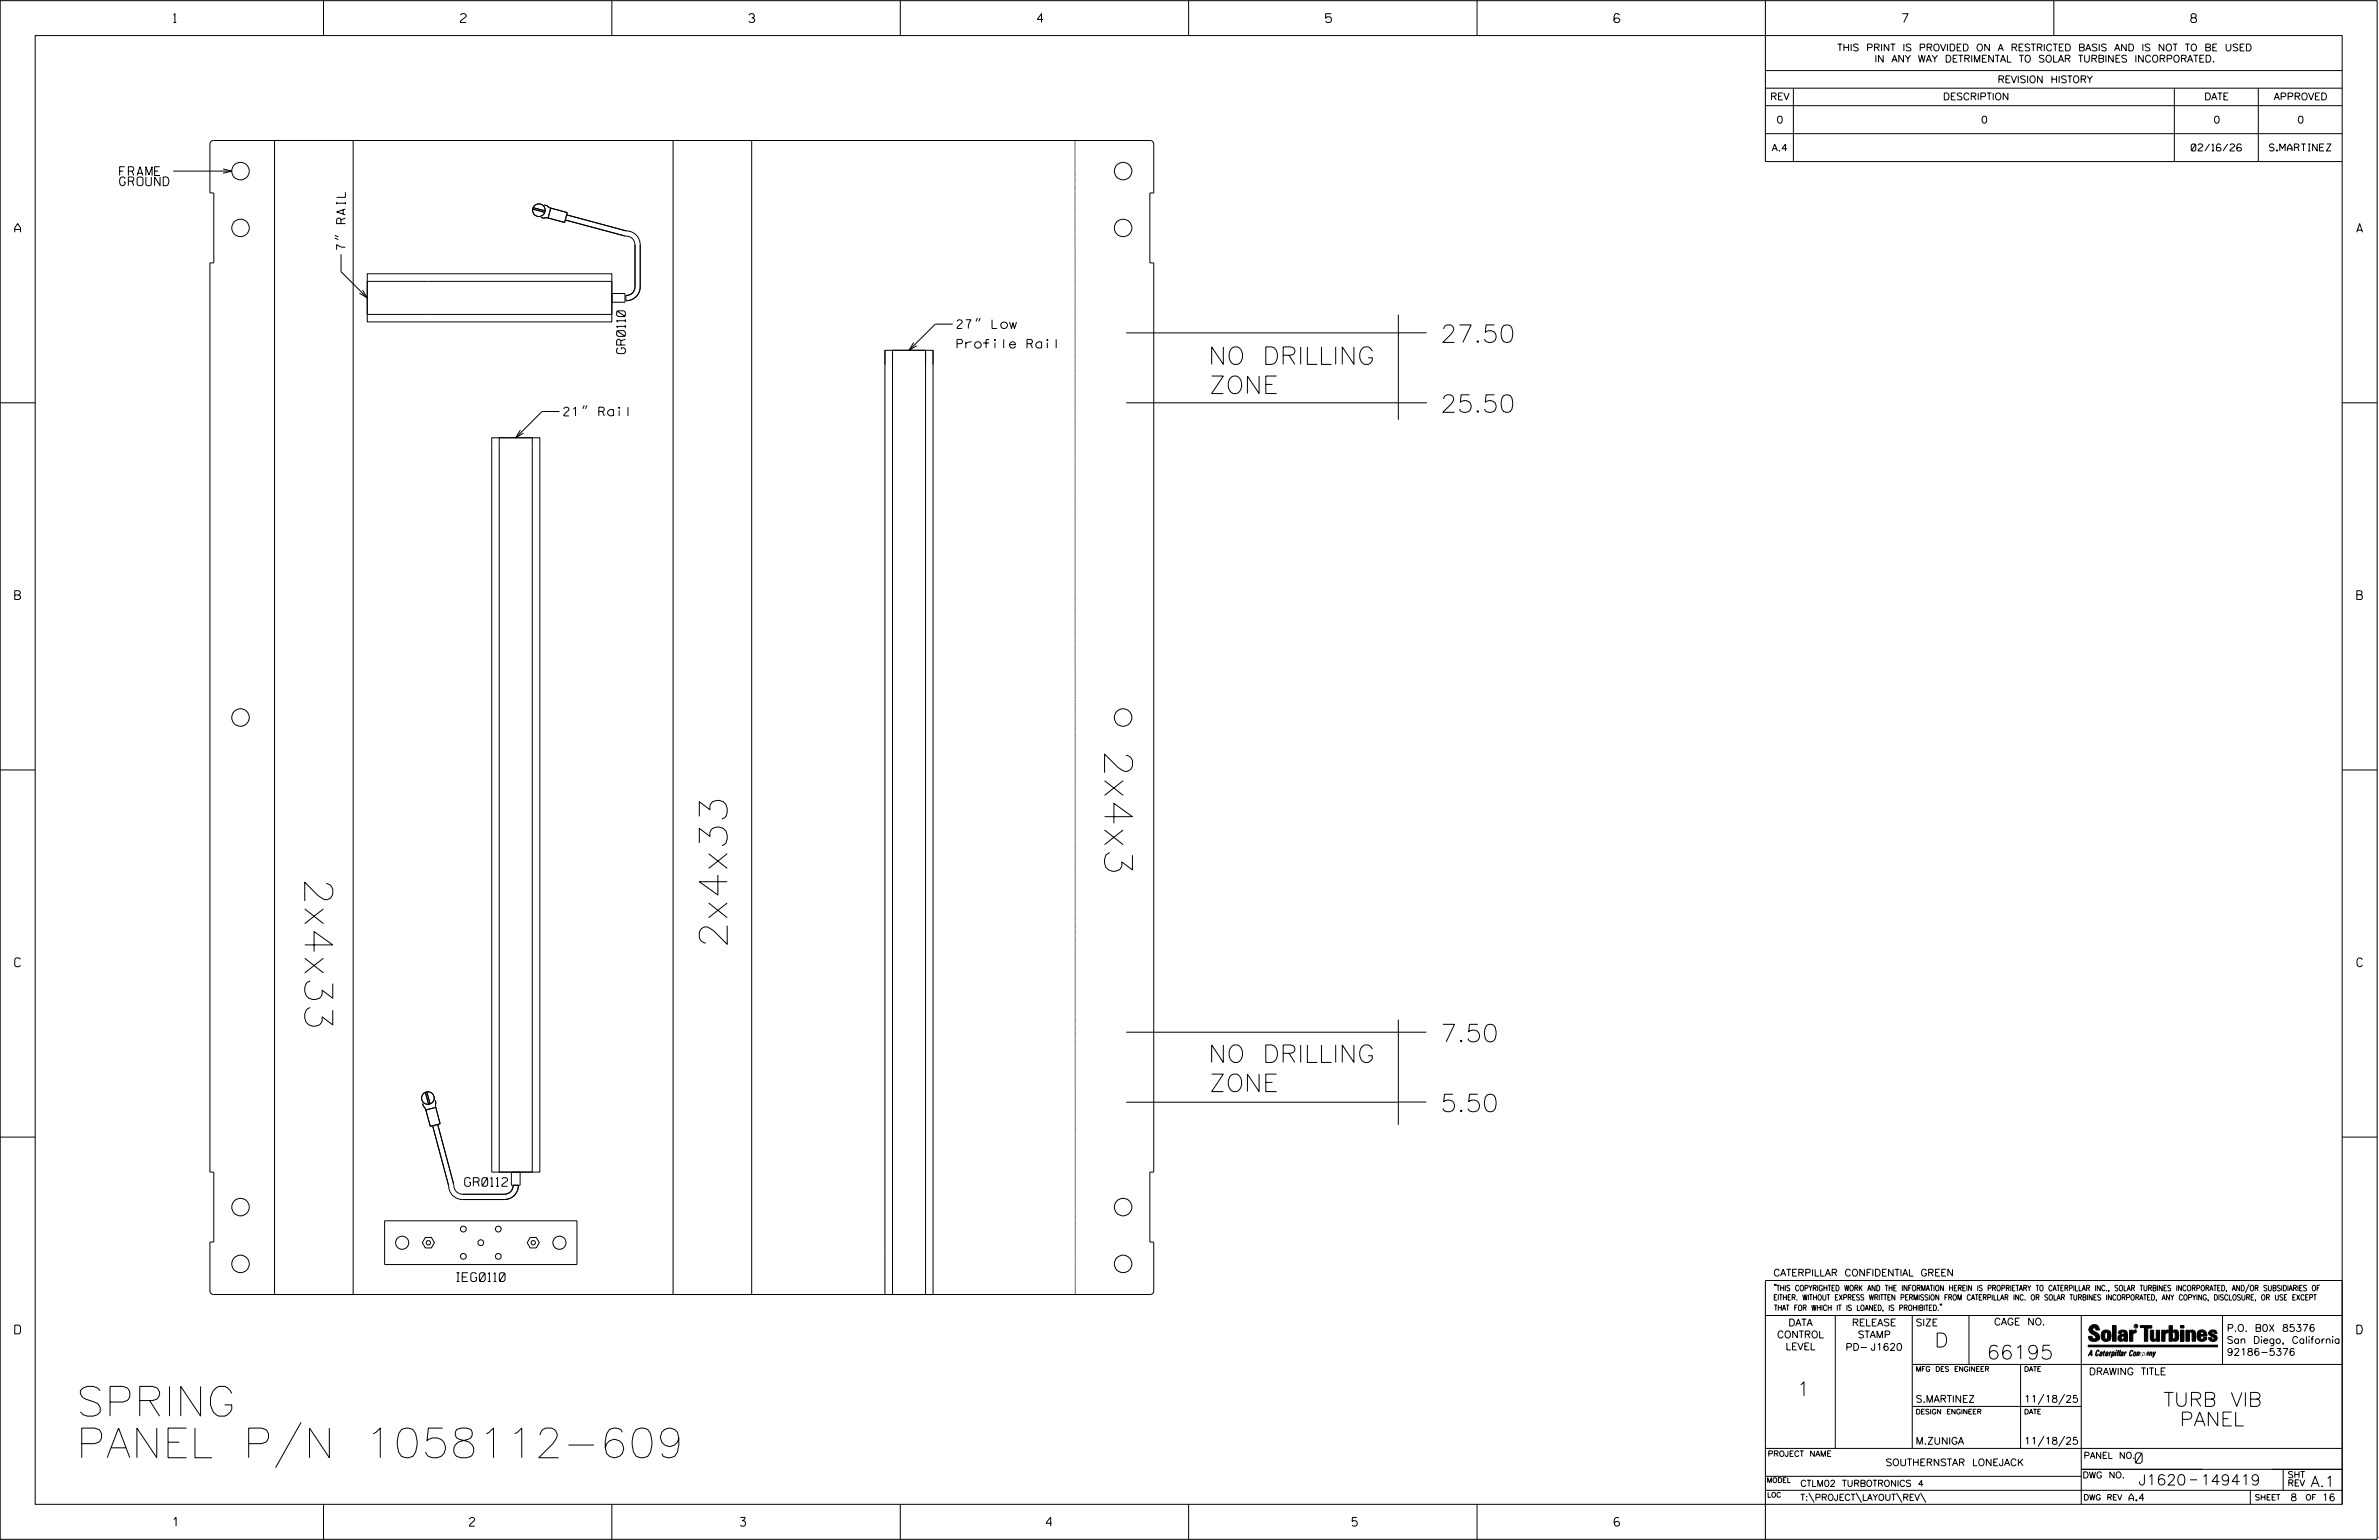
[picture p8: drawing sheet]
<svg xmlns="http://www.w3.org/2000/svg" width="864mm" height="559mm" viewBox="0 0 864 559" stroke-linecap="round" stroke-linejoin="round" font-family="sans-serif">
<defs><g id="words">
<g font-size="10.8">
<text x="27.6" y="513.9">SPRING</text>
<text x="27.6" y="529">PANEL P/N 1058112-609</text>
</g>
<g font-size="10.2">
<text x="401" y="272.2" transform="rotate(90 401 272.2)">2x4x3</text>
<text x="110.6" y="318.7" transform="rotate(90 110.6 318.7)">2x4x33</text>
<text x="264" y="344.1" transform="rotate(-90 264 344.1)">2x4x33</text>
</g>
<g font-size="6.3">
<text x="522.9" y="124.2">27.50</text>
<text x="438.6" y="132.2">NO DRILLING</text>
<text x="438.9" y="142.8">ZONE</text>
<text x="522.9" y="149.6">25.50</text>
<text x="522.9" y="378">7.50</text>
<text x="438.6" y="385.5">NO DRILLING</text>
<text x="438.9" y="396.1">ZONE</text>
<text x="522.9" y="403.4">5.50</text>
</g>
<g font-size="5.1">
<text x="702.3" y="488.8">D</text>
<text x="721.2" y="493.2">66195</text>
<text x="652.2" y="506.5">1</text>
<text x="785.3" y="510.3">TURB VIB</text>
<text x="791.3" y="517.4">PANEL</text>
</g>
<g font-size="3.8">
<text x="775.1" y="531">0</text>
<text x="776.3" y="538.9">J1620</text>
<text x="798.8" y="538.9">149419</text>
<text x="838.8" y="539.5">A.1</text>
</g>
<g font-size="3.2">
<text x="63" y="8.2">1</text>
<text x="167.2" y="8.2">2</text>
<text x="271.8" y="8.2">3</text>
<text x="376.5" y="8.2">4</text>
<text x="481.2" y="8.2">5</text>
<text x="690.6" y="8.2">7</text>
<text x="795.3" y="8.2">8</text>
<text x="43.4" y="63.7">FRAME</text>
<text x="43.4" y="67.4">GROUND</text>
<text x="5.4" y="84.3">A</text>
<text x="855.5" y="84.3">A</text>
<text x="125.4" y="90.6" transform="rotate(-90 125.4 90.6)">7&quot; RAIL</text>
<text x="347.4" y="119.2">27&quot; Low</text>
<text x="227" y="128.3" transform="rotate(-90 227 128.3)">GR0110</text>
<text x="347.4" y="126.3">Profile Rail</text>
<text x="204.7" y="150.9">21&quot; Rail</text>
<text x="5.4" y="217.5">B</text>
<text x="855.6" y="217.5">B</text>
<text x="5.4" y="350.8">C</text>
<text x="855.6" y="350.8">C</text>
<text x="168.7" y="430.5">GR0112</text>
<text x="165.7" y="465">IEG0110</text>
<text x="5.4" y="484">D</text>
<text x="855.6" y="484">D</text>
<text x="62.8" y="553.8">1</text>
<text x="170.4" y="553.8">2</text>
<text x="268.8" y="553.8">3</text>
<text x="379.8" y="553.8">4</text>
<text x="490.8" y="553.8">5</text>
<text x="585.9" y="553.8">6</text>
</g>
<g font-size="2.5">
<text x="666.9" y="18.5">THIS PRINT IS PROVIDED ON A RESTRICTED BASIS AND IS NOT TO BE USED</text>
<text x="680.5" y="22.6">IN ANY WAY DETRIMENTAL TO SOLAR TURBINES INCORPORATED.</text>
<text x="725.1" y="30">REVISION HISTORY</text>
<text x="642.6" y="36.3">REV</text>
<text x="705.3" y="36.3">DESCRIPTION</text>
<text x="800.2" y="36.3">DATE</text>
<text x="825.4" y="36.3">APPROVED</text>
<text x="644.9" y="44.7">0</text>
<text x="719.1" y="44.7">0</text>
<text x="803.5" y="44.7">0</text>
<text x="834" y="44.7">0</text>
<text x="643.2" y="54.8">A.4</text>
<text x="795.4" y="54.8">02/16/26</text>
<text x="823.8" y="54.8">S.MARTINEZ</text>
<text x="643.8" y="463">CATERPILLAR CONFIDENTIAL GREEN</text>
<text x="645.1" y="485.5">CONTROL</text>
<text x="649.2" y="481.1">DATA</text>
<text x="672.3" y="481.1">RELEASE</text>
<text x="674.4" y="485.5">STAMP</text>
<text x="695.4" y="481.1">SIZE</text>
<text x="723.8" y="480.8">CAGE NO.</text>
<text x="808.4" y="483.1">P.O. B0X 85376</text>
<text x="648.2" y="489.8">LEVEL</text>
<text x="669.9" y="490">PD- J1620</text>
<text x="808.4" y="487.5">San Diego, California</text>
<text x="808.4" y="491.8">92186-5376</text>
<text x="758.3" y="498.9">DRAWING TITLE</text>
<text x="695.4" y="508.9">S.MARTINEZ</text>
<text x="734.8" y="508.9">11/18/25</text>
<text x="695.4" y="524.1">M.ZUNIGA</text>
<text x="734.8" y="524.1">11/18/25</text>
<text x="684.5" y="531.9">SOUTHERNSTAR LONEJACK</text>
<text x="772.8" y="544.6">A.4</text>
<text x="831.4" y="544.6">8</text>
<text x="842.9" y="544.6">16</text>
</g>
<g font-size="2.3">
<text x="756.4" y="529.2">PANEL NO.</text>
<text x="653.5" y="539.4">CTLM02 TURBOTRONICS 4</text>
<text x="756" y="536.3">DWG NO.</text>
<text x="830.4" y="539.3">REV</text>
<text x="830.4" y="536.2">SHT</text>
<text x="653.5" y="544.5">T:\PROJECT\LAYOUT\REV\</text>
</g>
<g font-size="2">
<text x="643.8" y="468.4">&quot;THIS COPYRIGHTED WORK AND THE INFORMATION HEREIN IS PROPRIETARY TO CATERPILLAR INC., SOLAR TURBINES INCORPORATED, AND/OR SUBSIDIARIES OF</text>
<text x="643.8" y="471.8">EITHER. WITHOUT EXPRESS WRITTEN PERMISSION FROM CATERPILLAR INC. OR SOLAR TURBINES INCORPORATED, ANY COPYING, DISCLOSURE, OR USE EXCEPT</text>
<text x="644" y="475.6">THAT FOR WHICH IT IS LOANED, IS PROHIBITED.&quot;</text>
<text x="641.7" y="528.5">PROJECT NAME</text>
<text x="756.3" y="544.3">DWG REV</text>
<text x="818.5" y="544.3">SHEET</text>
<text x="836.9" y="544.3">OF</text>
</g>
<g font-size="1.8">
<text x="695.4" y="497.6">MFG DES ENGINEER</text>
<text x="734.8" y="497.6">DATE</text>
<text x="695.4" y="513.1">DESIGN ENGINEER</text>
<text x="734.8" y="513.1">DATE</text>
<text x="641.3" y="538">MODEL</text>
<text x="641.5" y="543.3">LOC</text>
</g>
<text font-size=".9" x="775.1" y="481.7">R</text>
</g></defs>
<g fill="none" stroke="#000" stroke-width=".36">
<path d="M.1 .2h862.8v558.4h-862.8zM12.8 12.9h837.4v533h-837.4zM117.4 .2v12.7M222.1 .2v12.7M326.8 .2v12.7M431.5 .2v12.7M536.2 .2v12.7M587.9 5.5l-.5-.5h-1l-.5 1v1.7l.5 .4h1l.6-.4v-.6l-.6-.5h-1l-.5 .5M640.9 .2v58.4h209.3M745.6 .2v12.7M640.9 25.6h209.3M640.9 32h209.3"/>
<path d="M640.9 38.3h209.3M651 32v26.6M789.3 32v26.6M819.8 32v26.6M76.6 51.4l.9-.4h340a1.33 1.33 0 0 1 1.3 1.2v17.8h-1.4v25.4h1.4v329.9h-1.4v25.4h1.4v17.8a1.33 1.33 0 0 1-1.3 1.2h-340a1.33 1.33 0 0 1-1.3-1.2v-17.8h1.4v-25.4h-1.4v-329.9h1.4v-25.4h-1.4v-17.8zM99.7 51v418.7M128.2 51v418.7M244.3 51v418.7h28.6v-418.7M390.2 51l.1 191.7M640.9 48.5h209.3M62.9 62.1h21.2M81 61.3l3.1 .8-3.1 .8"/>
<path d="M193.4 75.9l4.3 1.1M193.5 75.4l4.4 1.1M196.4 78.9l1 .3h1.8M197.6 74.4l1 .2 1.6 1M199.9 75.5l6 1.6-.9 3.6-6-1.6zM205.7 78l21.6 5.8a5.1 5.1 0 0 1 5.1 5.1v15.1a5.1 5.1 0 0 1-5.2 5.1v-1.9a3.1 3.1 0 0 0 3.3-3.2v-15.1a3.3 3.3 0 0 0-3.7-3.3l-21.6-5.8M121.5 86.4l1.3 .5M121.5 85.4l1.3 .5M123.8 92.2v6.4l9.5 9.5M131.6 105.3l1.7 2.8-2.8-1.7M155.5 116.8h66.6v-17.5h-88.8v17.5h22.2M155.5 114.1h66.6v-12h-88.8v12h22.3"/>
<path d="M222.1 106.5h4.8v3.2h-4.8zM345.8 117.6h-6.3l-9.5 9.5M354.8 115.4l-.5 1.2M355.8 115.4l-.5 1.2M507.6 114.2v38.1M321.2 132.3v-5.2h17.5v5.2M321.2 127.1v342.6M324 132.3v-5.2h12v5.2M324 127.1v342.6M331.6 124.3l-1.6 2.8 2.8-1.7M336 127.1v342.6M338.7 127.1v342.6"/>
<path d="M517.8 120.8h-109M.1 146.2h12.7M178.5 158.9h17.5v266.4h-17.5zM181.2 158.9h12v266.4h-12zM188.9 156l-1.7 2.9 2.8-1.7M203.1 149.3h-6.4l-9.5 9.6M212.1 147.1l-.5 1.2M213.1 147.1l-.6 1.2M408.8 146.2h109.2M850.2 146.2h12.7M390.3 178.2h.1M390.3 178.4h.1"/>
<path d="M390.3 178.7h.1M390.3 178.9h.1M390.3 179.1h.1M390.3 179.6h.1M390.3 179.7h.1M390.3 179.9h.1M390.3 180.2h.1M390.3 180.4h.1M390.3 180.6h.1M390.3 180.9h.1M390.3 181.1h.1M390.3 181.2v.1"/>
<path d="M390.3 181.6h.1M390.3 181.7v.1M390.3 181.9h.1M390.3 182.4h.1M390.3 182.6h.1M390.3 182.8h.1M390.3 183.1h.1M390.3 183.3h.1M390.3 183.4h.1M390.3 183.8h.1M390.3 183.9h.1M390.3 184.1h.1"/>
<path d="M390.3 184.4h.1M390.3 184.6h.1M390.3 184.8h.1M390.3 184.9v.1M390.3 185.3h.1M390.3 185.4v.1M390.3 185.6h.1M390.3 186h.1M390.3 186.1h.1M390.3 186.3h.1M390.3 186.6h.1M390.3 186.8h.1"/>
<path d="M390.3 187h.1M390.3 187.5h.1M390.3 187.6h.1M390.3 187.8h.1M390.3 188.1h.1M390.3 188.3h.1M390.3 188.5h.1M390.3 188.8h.1M390.3 189h.1M390.3 189.1v.1M390.3 189.5h.1M390.3 189.7h.1"/>
<path d="M390.3 189.8h.1M390.3 190.3h.1M390.3 190.5h.1M390.3 190.7h.1M390.3 191h.1M390.3 191.2h.1M390.3 191.3h.1M390.3 191.7h.1M390.3 191.8h.1M390.3 192h.1M390.3 192.3v.1M390.3 192.5h.1"/>
<path d="M390.3 192.7h.1M390.3 192.8v.1M390.3 193.2h.1M390.3 193.4h.1M390.3 193.5h.1M390.3 193.9h.1M390.3 194h.1M390.3 194.2h.1M390.3 194.5h.1M390.3 194.7h.1M390.3 194.9h.1M390.3 195.4h.1"/>
<path d="M390.3 195.5h.1M390.3 195.7h.1M390.3 196v.1M390.3 196.2h.1M390.3 196.4h.1M390.3 196.7h.1M390.3 196.9h.1M390.3 197v.1M390.3 197.4h.1M390.3 197.6h.1M390.3 197.7h.1M390.3 198.2h.1"/>
<path d="M390.3 198.4h.1M390.3 198.6h.1M390.3 198.9h.1M390.3 199.1h.1M390.3 199.2h.1M390.3 199.6h.1M390.3 199.7h.1M390.3 199.9h.1M390.3 200.2v.1M390.3 200.4h.1M390.3 200.6h.1M390.3 200.7v.1"/>
<path d="M390.3 201.1h.1M390.3 201.3h.1M390.3 201.4h.1M390.3 201.8h.1M390.3 201.9h.1M390.3 202.1h.1M390.3 202.4h.1M390.3 202.6h.1M390.3 202.8h.1M390.3 203.1h.1M390.3 203.3h.1M390.3 203.4h.1"/>
<path d="M390.3 203.6h.1M390.3 203.9v.1M390.3 204.1h.1M390.3 204.3h.1M390.3 204.6h.1M390.3 204.8h.1M390.3 205h.1M390.3 205.3h.1M390.3 205.5h.1M390.3 205.6h.1M390.3 206.1h.1M390.3 206.3h.1"/>
<path d="M390.3 206.5h.1M390.3 206.8h.1M390.3 207h.1M390.3 207.1h.1M390.3 207.5h.1M390.3 207.6v.1M390.3 207.8h.1M390.3 208.1v.1M390.3 208.3h.1M390.3 208.5h.1M390.3 208.7h.1M390.3 209h.1"/>
<path d="M390.3 209.2h.1M390.3 209.3h.1M390.3 209.7h.1M390.3 209.8h.1M390.3 210h.1M390.3 210.3h.1M390.3 210.5h.1M390.3 210.7h.1M390.3 211h.1M390.3 211.2h.1M390.3 211.3v.1M390.3 211.5h.1"/>
<path d="M390.3 211.8v.1M390.3 212h.1M390.3 212.2h.1M390.3 212.5h.1M390.3 212.7h.1M390.3 212.9h.1M390.3 213.2h.1M390.3 213.4h.1M390.3 213.5h.1M390.3 214h.1M390.3 214.2h.1M390.3 214.4h.1"/>
<path d="M390.3 214.7h.1M390.3 214.9h.1M390.3 215h.1M390.3 215.4h.1M390.3 215.5v.1M390.3 215.7h.1M390.3 216v.1M390.3 216.2h.1M390.3 216.4h.1M390.3 216.9h.1M390.3 217.1h.1M390.3 217.2h.1"/>
<path d="M390.3 217.6h.1M390.3 217.7h.1M390.3 217.9h.1M390.3 218.2h.1M390.3 218.4h.1M390.3 218.6h.1M390.3 218.9h.1M390.3 219.1h.1M390.3 219.2v.1M390.3 219.4h.1M390.3 219.7v.1M390.3 219.9h.1"/>
<path d="M390.3 220.1h.1M390.3 220.4h.1M390.3 220.6h.1M390.3 220.8h.1M390.3 221.1h.1M390.3 221.3h.1M390.3 221.4h.1M390.3 221.9h.1M390.3 222.1h.1M390.3 222.3h.1M390.3 222.6h.1M390.3 222.8h.1"/>
<path d="M390.3 222.9v.1M390.3 223.3h.1M390.3 223.4v.1M390.3 223.6h.1M390.3 224h.1M390.3 224.1h.1M390.3 224.3h.1M390.3 224.8h.1M390.3 225h.1M390.3 225.1h.1M390.3 225.5h.1M390.3 225.6h.1"/>
<path d="M390.3 225.8h.1M390.3 226.1h.1M390.3 226.3h.1M390.3 226.5h.1M390.3 226.8h.1M390.3 227h.1M390.3 227.1v.1M390.3 227.3h.1M390.3 227.6v.1M390.3 227.8h.1M390.3 228h.1M390.3 228.3h.1"/>
<path d="M390.3 228.5h.1M390.3 228.7h.1M390.3 229h.1M390.3 229.2h.1M390.3 229.3h.1M390.3 229.8h.1M390.3 230h.1M390.3 230.2h.1M390.3 230.5h.1M390.3 230.7h.1M390.3 230.8v.1M390.3 231.2h.1"/>
<path d="M390.3 231.3v.1M390.3 231.5h.1M390.3 231.9h.1M390.3 232h.1M390.3 232.2h.1M390.3 232.7h.1M390.3 232.9h.1M390.3 233h.1M390.3 233.4h.1M390.3 233.5h.1M390.3 233.7h.1M390.3 234h.1"/>
<path d="M390.3 234.2h.1M390.3 234.4h.1M390.3 234.7h.1M390.3 234.9h.1M390.3 235v.1M390.3 235.2h.1M390.3 235.6h.1M390.3 235.7h.1M390.3 235.9h.1M390.3 236.2h.1M390.3 236.4h.1M390.3 236.6h.1"/>
<path d="M390.3 236.9h.1M390.3 237.1h.1M390.3 237.2h.1M390.3 237.7h.1M390.3 237.9h.1M390.3 238.1h.1M390.3 238.4h.1M390.3 238.6h.1M390.3 238.7v.1M390.3 239.1h.1M390.3 239.2v.1M390.3 239.4h.1"/>
<path d="M390.3 239.8h.1M390.3 239.9h.1M390.3 242.8v226.9M390.3 240.1h.1M390.3 240.6h.1M390.3 240.8h.1M390.3 240.9h.1M390.3 241.3h.1M390.3 241.4h.1M390.3 241.6h.1M390.3 241.9h.1M390.3 242.1h.1"/>
<path d="M390.3 242.3h.1M390.3 242.6h.1M390.3 242.8h.1M.1 279.4h12.7M850.2 279.4h12.7M408.8 374.5h98.8M507.6 370v38.1M507.9 374.5h9.9M154.4 396.3l1.2 4.4M154.9 396.2l1.2 4.4M158 399.2l.3 1.1-.1 1.7M408.8 399.9h98.8"/>
<path d="M507.9 399.9h9.9M.1 412.6h12.7M153.4 400.4l.3 1.1 1 1.5M154.6 402.8l3.6-1 1.6 6-3.6 .9zM157.1 408.5l5.7 21.7a5.1 5.1 0 0 0 5.1 5.1h15.2a5.1 5.1 0 0 0 5.1-5.2M158.9 408l5.8 21.7a3.4 3.4 0 0 0 3.2 3.7h15.2a3.2 3.2 0 0 0 3.2-3.2M850.2 412.6h12.7M185.6 425.3h3.2v4.8h-3.2zM139.6 443h69.8v15.9h-69.8zM154.4 449h2.2l1.1 1.9-1.1 1.9h-2.2l-1.1-1.9zM192.5 449h2.2l1.1 1.9-1.1 1.9h-2.2l-1.1-1.9zM640.9 477.3h209.3"/>
<path d="M644.2 466.1l-.1 .4M644.7 466.1l-.2 .4M666.2 477.3v48.3M694.2 477.3v48.3M704.4 473.3l-.1 .4M704.8 473.3l-.1 .4M714.8 477.3v17.8M755.5 477.3v68.6M806.8 477.3v17.8M816.5 466l-1.4 3.1M850.2 464.6h-209.3v94M850.2 464.8v81.1"/>
<path d="M694.2 495.1h156M733.5 495.1v30.5M758.6 481.4a2.02 2.02 0 0 1 3.1-.1l.5 1.3h-1.3l-.2-.6-.4-.2-.6 .1-.1 .4 .4 .7a2.46 2.46 0 0 1 2.2 2.9 2.83 2.83 0 0 1-3.8 .3l-.3-1.3h1.3l.2 .7 .6 .3 .5-.2 .2-.5-.4-.6-1.9-1.2-.4-.9zM759.2 491.3h-.7l.7-1.2v1.9h.2l-.1-2.1-1.3 2.1 .5-.5h.7M761.3 490l.3-.2 .4 .3-.1 .3-.3-.4-.4 .3-.3 1.6h.4l.4-.5-.3 .6-.4 .1-.3-.4zM762.6 490.6l.5-.1-.1 1.4h-.9a.74 .74 0 0 1 .9-.8l-.3 .7-.5 .1 .2-.5 .6-.2v-.5l-.7 .2zM763 483.2a2.17 2.17 0 0 1 3.1 0l.3 1.4-.3 1.5a2.17 2.17 0 0 1-3.1 0l-.3-1.5zM763.6 490.5l.4-.4 .2 .6h-.3l-.3 .9 .2 .4-.3-.1zM764.1 483.7l.5-.4 .4 .3v2.2l-.4 .2-.5-.2zM764.6 491.1l.6 .2v-.7l-.4-.1-.4 .6-.1 .8h.6M764.6 491.1l-.1 .8h.4M764.6 482.6v.8"/>
<path d="M764.8 490.7l.4 .1v.3h-.6zM765 491.5l-.1 .4zM766 490.5l-.5 1.5zM766 490.8l.4-.3-.4 .4M766.9 481h1.3v5.7h-1.3zM767 490.8l.5 .1-.3 .8-.4 .2zM767.3 490.5h-.5l-.5 2M767.3 490.5a.8 .8 0 0 1 .2 1 .8 .8 0 0 1-.9 .4l-.1 .6M767.3 490.5l-.1 .2M768.1 490.5l-.4 1.5zM768.2 489.9h.3l-.1 .2h-.2zM769 489.9l-.5 2.1z"/>
<path d="M769.7 489.9l-.6 2.1zM770.1 491.4l.5-.3-.5 .8zM770.4 491.9h.1M770.6 491.1l.1-.4-.7 .2 .1-.3 .6-.1 .2 .3-.5 1.1M770.6 491.1a.74 .74 0 0 0-.8 .8h.6M771 484.8h-.7l-.3 .6 .4 .7 .5-.3 .1-2.4h-.8l-.1 .4h-1.2a1.71 1.71 0 0 1 1.8-1.3 1.71 1.71 0 0 1 1.6 1.4v2.8h-1.1l-.1-.6M771 484.2l-1.5 .1a1.41 1.41 0 0 0 0 2.4l.5 .1 1.1-.7M771.2 486.1h-.1M771.4 490.5l.1 .3 .4-.3-.9 1.5zM771.5 490.8h.1M773 482.7h1.2v.5l.5-.5 .7-.1v1h-.6l-.5 .4-.1 2.7h-1.2zM773.3 490.3l.6-.4 .4 .2-.1 .4-.3-.4a1.28 1.28 0 0 0-.5 1.8l.6-.4-.1 .4-.8 .1z"/>
<path d="M774.7 490.8l.5-.3a.88 .88 0 0 1 .2 .9 .88 .88 0 0 1-.7 .7l-.2-.2zM774.8 490.9h.5l-.3 1h-.3l-.2-.2zM775.2 490.5l-.1 .2M776.8 481h4.3v.9h-1.5v4.8h-1.3M776.8 490.6l-.8 .2v-.3l-.4 1.5 .8-1.3v1.3l.3-1.2M779.3 491.1h.4M779.6 490.5h.3l-.3 1.4M779.6 490.7h.2l-.1 .4M779.7 491.1l-.1 .4M779.7 491.1l-.4 .2M780.1 492l.4-1.5 .1 .3 .3-.3 .3 .2-.3 1.3v-1.3l-.7 1.3M780.6 482.7h1.2v2.7l.1 .4 .4 .3 .4-.7v-2.7h1.2l.1 4h-1.3v-.5l-1.1 .6-.7-.3-.3-.7z"/>
<path d="M781.6 492.5l1-2-.8 1.3-.2-1.3-.2 2M784.7 482.7h1.2v.5l.5-.5 .7-.1v1h-.5l-.6 .4-.1 2.7h-1.2zM787.4 481h1.2v2a1.4 1.4 0 0 1 2.2 .2l.1 1.4-.4 1.9-1.5 .1-.4-.5v-1l.5 .9 .5-.3v-2.1l-.5-.4-.5 .7v2.8h-1.2zM791.5 482.7h1.3v4h-1.3zM791.5 481h1.3v.9h-1.3zM793.5 482.7h1.3v.4l.7-.5 1.1 .2 .4 .6v3.3h-1.2l-.3-3.4-.7 .2v3.2h-1.3zM794.8 483.1h.1M797.7 483.2a1.92 1.92 0 0 1 2.4-.5 1.92 1.92 0 0 1 1 2.1h-2.3v.8l.6 .5 .5-.3v-.5h1.2a1.83 1.83 0 0 1-2.1 1.4 1.83 1.83 0 0 1-1.5-2.1zM798.8 484.2v.6M799.1 483.4h.6l.2 .8h-1.1zM804.6 482.9a1.84 1.84 0 0 0-2.9 .8 3.3 3.3 0 0 0 2.2 1.9l-.5 .5-.4-.3-.1-.4h-1.2l.1 .6a1.92 1.92 0 0 0 2.9 .4M804.9 483.8h-1.2l-.2-.6-.5 .1-.1 .3 .1 .3 1.8 .9"/>
<path d="M805.1 488.1h-47.1v.6h47.1M109.3 516.1l-9.3 16.5M694.2 510.3h61.3M742 505.8l-2.2 3.9M749.5 505.8l-2.2 3.9M640.9 525.6h209.2M640.9 535.7h114.6M742 521.1l-2.2 3.8M749.5 521.1l-2.2 3.8M755.5 533.2h94.7M795 537h2.6M828.8 533.2v7.6"/>
<path d="M117.4 545.9v12.7M222.1 545.9v12.7M326.8 545.9v12.7M431.5 545.9v12.7M536.2 545.9v12.7M640.9 540.8h209.3M656.6 541.7l2 3.5M673.8 541.7l1.9 3.5M688.4 541.7l2 3.5M697.2 541.7l1.9 3.5M816.9 541v4.9M863.5 558h.1"/>
<circle cx="87.3" cy="62.1" r="3.2"/>
<circle cx="195.6" cy="76.3" r="2.29"/>
<circle cx="407.7" cy="62.1" r="3.2"/>
<circle cx="87.3" cy="82.7" r="3.2"/>
<circle cx="407.7" cy="82.7" r="3.2"/>
<circle cx="87.3" cy="260.4" r="3.2"/>
<circle cx="407.7" cy="260.4" r="3.2"/>
<circle cx="155.3" cy="398.4" r="2.28"/>
<circle cx="87.3" cy="438" r="3.2"/>
<circle cx="407.7" cy="438" r="3.2"/>
<circle cx="87.3" cy="458.6" r="3.2"/>
<circle cx="146" cy="450.9" r="2.38"/>
<circle cx="155.5" cy="450.9" r=".8"/>
<circle cx="168.2" cy="446" r="1.06"/>
<circle cx="168.2" cy="455.9" r="1.05"/>
<circle cx="174.5" cy="450.9" r="1.05"/>
<circle cx="180.9" cy="446" r="1.05"/>
<circle cx="180.9" cy="455.9" r="1.04"/>
<circle cx="193.6" cy="450.9" r=".8"/>
<circle cx="203.1" cy="450.9" r="2.38"/>
<circle cx="407.7" cy="458.6" r="3.2"/>
<circle cx="775.4" cy="481.2" r=".69"/>
</g>
<g fill="#000">
<path d="M768.1 490.5l-.4 1.5zM768.2 489.9h.3l-.1 .2h-.2zM769 489.9l-.5 2.1zM769.7 489.9l-.6 2.1zM791.5 481h1.3v.9h-1.3zM791.5 482.7h1.3v4h-1.3zM758 488.1h47.1v.6h-47.1z"/>
<path d="M759.2 489.9l-1.2 2.1 .5-.5h.7v.5h.2zM759.2 490.1v1.2h-.7z" fill-rule="evenodd"/>
<path d="M758.6 481.4a2.02 2.02 0 0 1 3.1-.1l.5 1.3h-1.3l-.2-.6-.4-.2-.6 .1-.1 .4 .4 .7a2.46 2.46 0 0 1 2.2 2.9 2.83 2.83 0 0 1-3.8 .3l-.3-1.3h1.3l.2 .7 .6 .3 .5-.2 .2-.5-.4-.6-1.9-1.2-.4-.9z" fill-rule="evenodd"/>
<path d="M761.3 490l.3-.2 .4 .3-.1 .3-.3-.4-.4 .3-.3 1.6h.4l.4-.5-.3 .6-.4 .1-.3-.4z" fill-rule="evenodd"/>
<path d="M762.6 490.6l.5-.1-.1 1.4h-.9a.74 .74 0 0 1 .9-.8l-.6 .3-.2 .5 .5-.1 .3-.6v-.5l-.7 .2z" fill-rule="evenodd"/>
<path d="M763.6 490.5l.4-.4 .2 .6h-.3l-.3 .9 .2 .4-.3-.1z" fill-rule="evenodd"/>
<path d="M764.8 490.5l.5 .3-.1 .5h-.6l.6-.2v-.3l-.4-.1-.3 1.2h.4l.3-.4-.6 .6-.3-.2v-.4z" fill-rule="evenodd"/>
<path d="M763 483.2a2.17 2.17 0 0 1 3.1 0l.3 1.4-.3 1.5a2.17 2.17 0 0 1-3.1 0l-.3-1.5zM764.1 483.7v2.1l.5 .2 .4-.2v-2.2l-.4-.3z" fill-rule="evenodd"/>
<path d="M766 490.5v.3l.4-.1-.4 .2-.5 1.1z" fill-rule="evenodd"/>
<path d="M766.8 490.5l-.5 2 .3-.6a.71 .71 0 0 0 .9-.5 .71 .71 0 0 0-.4-.9zM767 490.8l.5 .1-.3 .8-.4 .2z" fill-rule="evenodd"/>
<path d="M766.9 481h1.3v5.7h-1.3z" fill-rule="evenodd"/>
<path d="M770.1 490.6l.6-.1 .2 .3-.4 1.2-.5 .1-.2-.5 .3-.5h.5l-.7 .5v.3l.4-.1 .4-.9-.5-.2-.2 .2z" fill-rule="evenodd"/>
<path d="M769.4 482.8l-.5 1h1.2l.1-.4h.8v.8l-1.5 .1a1.41 1.41 0 0 0 0 2.4l.5 .1 1.1-.7 .1 .6h1.1v-2.8a1.79 1.79 0 0 0-2.4-1.2zM770.3 484.8h.7l-.1 1-.5 .3-.4-.7z" fill-rule="evenodd"/>
<path d="M771.4 490.5l.1 .3 .4-.3-.9 1.5z" fill-rule="evenodd"/>
<path d="M773 482.7h1.2v.5l.5-.5 .7-.1v1h-.6l-.5 .4-.1 2.7h-1.2z" fill-rule="evenodd"/>
<path d="M773.3 490.3l.6-.4 .4 .2-.1 .4-.3-.4a1.28 1.28 0 0 0-.5 1.8l.6-.4-.3 .5h-.6z" fill-rule="evenodd"/>
<path d="M774.7 490.8l-.2 1.1h.7a.96 .96 0 0 0 0-1.4zM774.8 490.9h.5l-.1 .6-.5 .4-.2-.2z" fill-rule="evenodd"/>
<path d="M776 490.5v.3l.4-.3 .2 .3 .7-.2-.3 1.4v-1.3l-.6 1.3v-1.3l-.8 1.3z" fill-rule="evenodd"/>
<path d="M776.8 481h4.3v.9h-1.5v4.8h-1.3v-4.8h-1.5z" fill-rule="evenodd"/>
<path d="M777.9 490.5l-.5 2 .3-.6a.71 .71 0 0 0 .9-.5 .71 .71 0 0 0-.4-.9zM778.1 490.8l.3-.1 .1 .4-.5 .8-.2-.5z" fill-rule="evenodd"/>
<path d="M779.3 490.6l.6-.1-.3 1.5-.7-.1a.67 .67 0 0 1 .8-.8l-.6 .3-.1 .5 .4-.1 .4-.9-.4-.2-.3 .2z" fill-rule="evenodd"/>
<path d="M780.5 490.5l.1 .3 .3-.3 .3 .2-.3 1.3v-1.3l-.8 1.3z" fill-rule="evenodd"/>
<path d="M780.6 482.7h1.2v2.7l.1 .4 .4 .3 .4-.7v-2.7h1.2l.1 4h-1.3v-.5l-1.1 .6-.7-.3-.3-.7z" fill-rule="evenodd"/>
<path d="M781.6 490.5l.2 1.3 .8-1.3-1.2 2z" fill-rule="evenodd"/>
<path d="M784.7 482.7h1.2v.5l.5-.5 .7-.1v1h-.5l-.6 .4-.1 2.7h-1.2z" fill-rule="evenodd"/>
<path d="M787.4 481h1.2v2a1.4 1.4 0 0 1 2.2 .2l.1 1.4-.4 1.9-1.5 .1-.4-.5v-1l.5 .9 .5-.3v-2.1l-.5-.4-.5 .7v2.8h-1.2z" fill-rule="evenodd"/>
<path d="M793.5 482.7h1.3v.4a1.29 1.29 0 0 1 2.2 .3v3.3h-1.2l-.3-3.4-.7 .2v3.2h-1.3z" fill-rule="evenodd"/>
<path d="M797.7 483.2a1.92 1.92 0 0 1 2.4-.5 1.92 1.92 0 0 1 1 2.1h-2.3v.8l.6 .5 .5-.3v-.5h1.2a1.83 1.83 0 0 1-2.1 1.4 1.83 1.83 0 0 1-1.5-2.1zM799.1 483.4l-.3 .8h1.1l-.2-.8z" fill-rule="evenodd"/>
<path d="M801.9 483.2a1.94 1.94 0 0 1 3 .1v.5h-1.2l-.2-.6-.5 .1-.1 .3 .1 .3 1.8 .9a1.2 1.2 0 0 1 .1 1.3 1.2 1.2 0 0 1-1.2 .7l-1.6-.4-.4-1h1.2l.1 .4 .4 .3 .5-.5a3.3 3.3 0 0 1-2.2-1.9z" fill-rule="evenodd"/>
<circle cx="761.4" cy="492" r=".07"/>
<circle cx="762.2" cy="485.1" r=".07"/>
<circle cx="769.3" cy="492" r=".07"/>
<circle cx="773.1" cy="486.7" r=".07"/>
<circle cx="791.5" cy="486.7" r=".07"/>
<circle cx="791.5" cy="481" r=".07"/>
<circle cx="794.8" cy="486.7" r=".07"/>
</g>
<use href="#words"/>
</svg>
